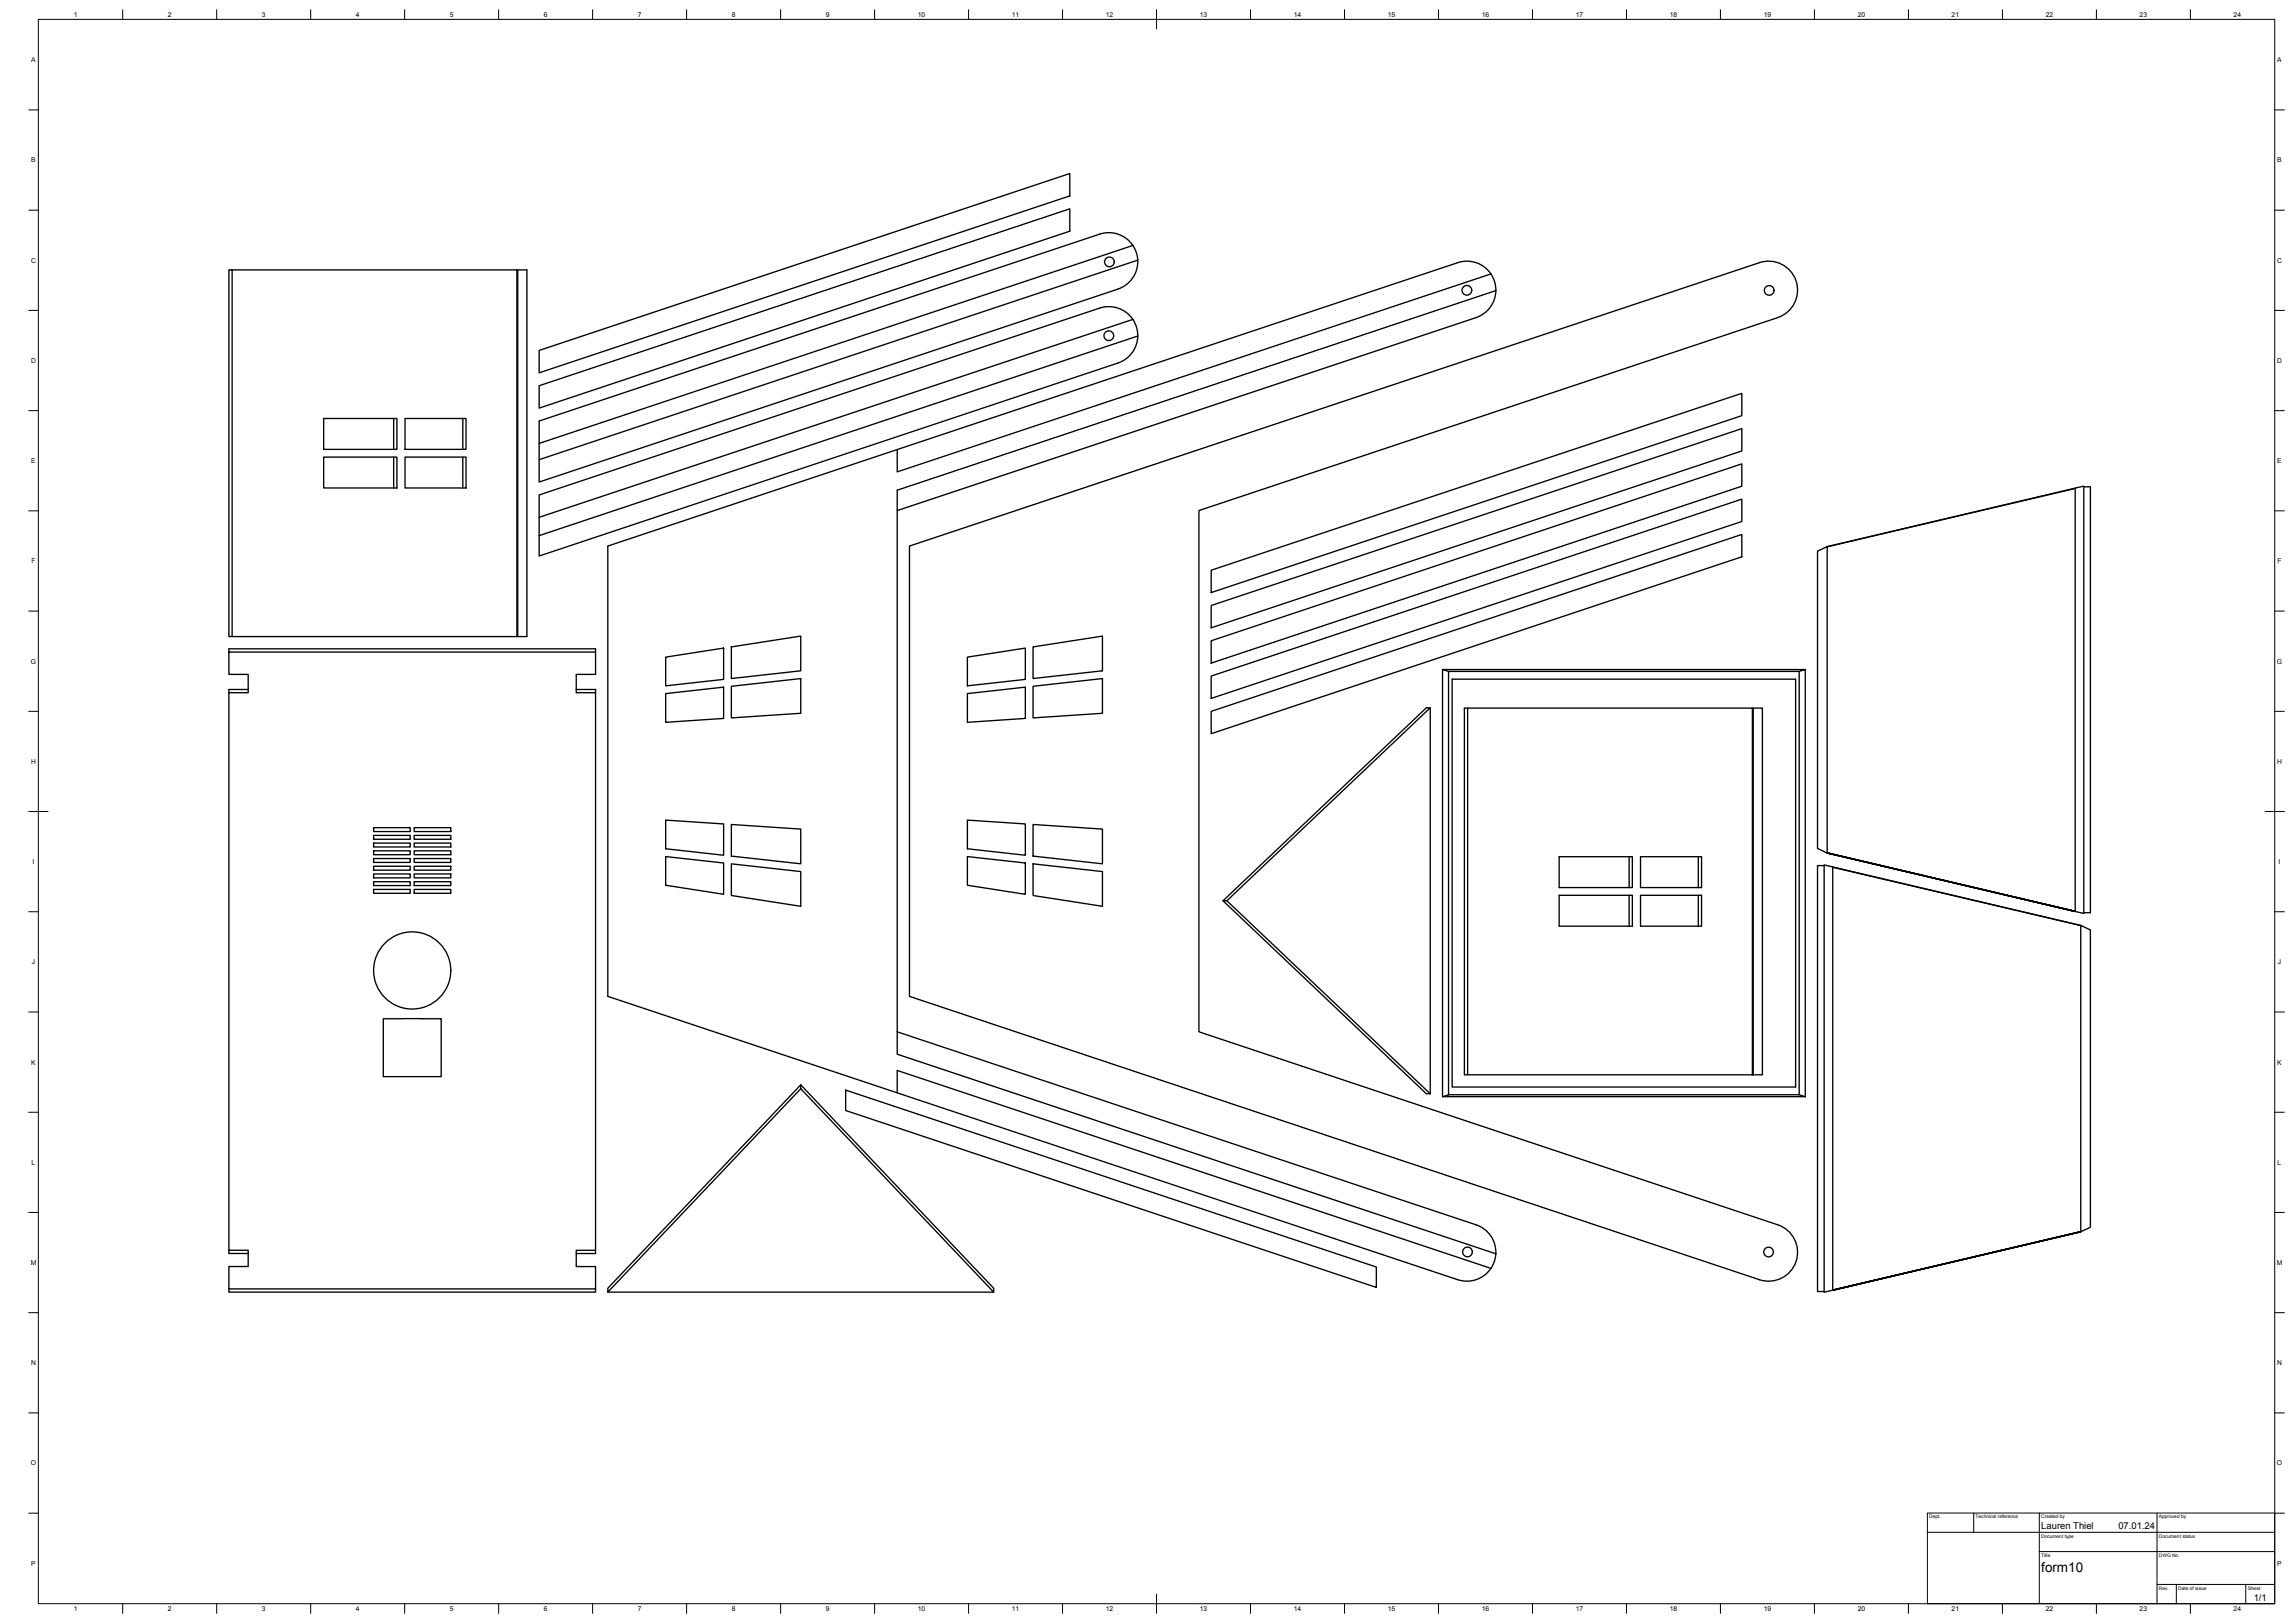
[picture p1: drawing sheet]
<svg xmlns="http://www.w3.org/2000/svg" width="1189mm" height="841mm" viewBox="0 0 1189 841" stroke-linecap="round" stroke-linejoin="round" font-family="sans-serif">
<defs><g id="words">
<text font-size="7" x="1058" y="815">form10</text>
<g font-size="4.9">
<text x="1058" y="793">Lauren Thiel</text>
<text x="1098" y="793">07.01.24</text>
<text x="1168" y="830">1/1</text>
</g>
<g font-size="3.5">
<text x="38" y="9">1</text>
<text x="87" y="9">2</text>
<text x="136" y="9">3</text>
<text x="184" y="9">4</text>
<text x="233" y="9">5</text>
<text x="282" y="9">6</text>
<text x="331" y="9">7</text>
<text x="379" y="9">8</text>
<text x="428" y="9">9</text>
<text x="476" y="9">10</text>
<text x="524" y="9">11</text>
<text x="573" y="9">12</text>
<text x="622" y="9">13</text>
<text x="670" y="9">14</text>
<text x="719" y="9">15</text>
<text x="768" y="9">16</text>
<text x="817" y="9">17</text>
<text x="865" y="9">18</text>
<text x="914" y="9">19</text>
<text x="963" y="9">20</text>
<text x="1011" y="9">21</text>
<text x="1060" y="9">22</text>
<text x="1109" y="9">23</text>
<text x="1158" y="9">24</text>
<text x="16" y="32">A</text>
<text x="1180" y="32">A</text>
<text x="16" y="84">B</text>
<text x="1180" y="84">B</text>
<text x="16" y="136">C</text>
<text x="1180" y="136">C</text>
<text x="16" y="188">D</text>
<text x="1180" y="188">D</text>
<text x="16" y="240">E</text>
<text x="1180" y="240">E</text>
<text x="16" y="292">F</text>
<text x="1180" y="292">F</text>
<text x="16" y="344">G</text>
<text x="1180" y="344">G</text>
<text x="16" y="396">H</text>
<text x="1180" y="396">H</text>
<text x="17" y="448">I</text>
<text x="1181" y="448">I</text>
<text x="17" y="500">J</text>
<text x="1181" y="500">J</text>
<text x="16" y="552">K</text>
<text x="1180" y="552">K</text>
<text x="16" y="604">L</text>
<text x="1180" y="604">L</text>
<text x="16" y="655">M</text>
<text x="1180" y="655">M</text>
<text x="16" y="707">N</text>
<text x="1180" y="707">N</text>
<text x="16" y="759">O</text>
<text x="1180" y="759">O</text>
<text x="16" y="811">P</text>
<text x="1180" y="811">P</text>
<text x="38" y="835">1</text>
<text x="87" y="835">2</text>
<text x="136" y="835">3</text>
<text x="184" y="835">4</text>
<text x="233" y="835">5</text>
<text x="282" y="835">6</text>
<text x="331" y="835">7</text>
<text x="379" y="835">8</text>
<text x="428" y="835">9</text>
<text x="476" y="835">10</text>
<text x="524" y="835">11</text>
<text x="573" y="835">12</text>
<text x="622" y="835">13</text>
<text x="670" y="835">14</text>
<text x="719" y="835">15</text>
<text x="768" y="835">16</text>
<text x="817" y="835">17</text>
<text x="865" y="835">18</text>
<text x="914" y="835">19</text>
<text x="963" y="835">20</text>
<text x="1011" y="835">21</text>
<text x="1060" y="835">22</text>
<text x="1109" y="835">23</text>
<text x="1158" y="835">24</text>
</g>
<g font-size="2.5">
<text x="1000" y="787">Dept.</text>
<text x="1024" y="787">Technical reference</text>
<text x="1058" y="787">Created by</text>
<text x="1119" y="787">Approved by</text>
<text x="1058" y="797">Document type</text>
<text x="1119" y="797">Document status</text>
<text x="1058" y="807">Title</text>
<text x="1119" y="807">DWG No.</text>
<text x="1119" y="824">Rev.</text>
<text x="1129" y="824">Date of issue</text>
<text x="1165" y="824">Sheet</text>
</g>
</g></defs>
<!-- layer: Visible -->
<g fill="none" stroke="#000" stroke-width=".7">
<path d="M119 140h1v190h-1zM120 140h153v190h-153M268 140v190M587 127a15 15 0 0 0-17-6l-291 97v12M587 127l2 3 1 5M587 127l-308 103v8M755 136a15 15 0 0 1 18 6M755 136l-440 147v233l150 50M912 136a15 15 0 0 1 19 10 15 15 0 0 1-10 19l-300 100v270l300 100a15 15 0 0 1 10 19 15 15 0 0 1-19 9l-441-147v-233l441-147M773 142l2 4v5M773 142l-308 103v-12M587 166l-308 102"/>
<path d="M590 174a15 15 0 0 0-20-14l-291 96v12M590 174a15 15 0 0 1-11 14l-300 100v-10M590 174l-311 104M279 200l275-92v12l-275 91zM279 182l275-92v12l-275 91zM168 217h38v16h-38zM204 217v16M210 217h32v16h-32zM240 217v16M168 237h38v16h-38zM204 237v16M210 237h32v16h-32z"/>
<path d="M240 237v16M279 238l311-103a15 15 0 0 1-11 15l-300 100zM465 254l310-103a15 15 0 0 1-10 14l-300 100zM1075 253l5-1v221l-133-31 128 30zM1075 253l-128 30M1080 252h3v221h-3M279 268v10M465 265v270M628 295l275-91v11l-275 92zM628 314l275-92v12l-275 91zM119 338h190v11h-10v10h10v289h-10v8h10v12h-190v-12h10v-8h-10v-289h10v-10h-10zM119 338v-2h190v2"/>
<path d="M379 335l36-5v18l-36 4zM535 335l36-5v18l-36 4zM628 332l275-92v12l-275 92zM129 357h-10v2M299 357h10v2M345 359l30-3v16l-30 2zM345 341l30-5v16l-30 3zM379 356l36-4v18l-36 2zM501 341l30-5v16l-30 3zM501 359l30-3v16l-30 2zM535 356l36-4v18l-36 2zM628 350l275-91v11l-275 92z"/>
<path d="M748 347l3 1v219l-3 1zM748 347h187l-3 1h-181M753 352h178v211h-178zM935 347l1 221-4-1v-219M628 369l275-92v12l-275 91zM741 367v200M761 367h147v190h-147zM761 367h-2v190h2M908 367h1v190h-1M909 367h4v190h-4M194 433h19v2h-19zM194 437h19v2h-19z"/>
<path d="M194 429h19v2h-19zM215 433h19v2h-19zM215 437h19v2h-19zM215 429h19v2h-19zM345 425l30 2v16l-30-3zM379 427l36 3v18l-36-4zM501 425l30 2v16l-30-3zM535 427l36 3v18l-36-4zM194 441h19v2h-19zM194 445h19v2h-19zM194 449h19v2h-19zM194 457h19v2h-19z"/>
<path d="M194 453h19v2h-19zM215 449h19v2h-19zM215 457h19v2h-19zM215 453h19v2h-19zM215 441h19v2h-19zM215 445h19v2h-19zM345 444l30 3v16l-30-4zM379 448l36 4v18l-36-6zM501 444l30 3v16l-30-4zM535 448l36 4v18l-36-6zM808 444h38v16h-38zM844 444v16"/>
<path d="M850 444h32v16h-32zM880 444v16M945 448l5 1v220l128-31-133 32zM945 449h-3v220h3M947 442l128 30M947 442l-5-2v-154l5-3v159l128 30M950 449l128 31-128-31M194 461h19v2h-19zM215 461h19v2h-19zM634 467h2l105 100h-2l-105-100 105-100h2l-105 100M808 464h38v16h-38zM844 464v16"/>
<path d="M850 464h32v16h-32zM880 464v16M199 528h30v30h-30zM465 535v11l310 104M465 535l300 100a15 15 0 0 1 10 15M415 562v2l-100 106v-2zM415 562l100 106v2h-200M415 564l100 106M438 565l275 92v10l-275-92zM748 568h187M751 567h181M1078 638l-128 31"/>
<path d="M1078 638l5-2v-154l-5-2v158l-128 31M119 648v2h10M309 648v2h-10M775 650a15 15 0 0 1-20 13l-290-97v-11l308 102M119 668v2h190v-2M972 663l-22 6"/>
<circle cx="575" cy="136" r="2.5"/>
<circle cx="760" cy="150" r="2.5"/>
<circle cx="917" cy="150" r="2.5"/>
<circle cx="575" cy="174" r="2.5"/>
<circle cx="214" cy="503" r="20"/>
<circle cx="761" cy="649" r="2.5"/>
<circle cx="917" cy="649" r="2.5"/>
</g>
<!-- layer: BORDER -->
<g fill="none" stroke="#000" stroke-width=".52">
<path d="M20 10h1159v821h-1159zM64 5v5M112 5v5M161 5v5M210 5v5M258 5v5M307 5v5M356 5v5M405 5v5M453 5v5M502 5v5M551 5v5"/>
<path d="M599 5v10M648 5v5M697 5v5M746 5v5M794 5v5M843 5v5M892 5v5M940 5v5M989 5v5M1038 5v5M1086 5v5M1135 5v5"/>
<path d="M15 57h5M1179 57h5M15 109h5M1179 109h5M15 161h5M1179 161h5M15 213h5M1179 213h5M15 265h5M1179 265h5M15 317h5M1179 317h5"/>
<path d="M15 369h5M1179 369h5M15 421h10M1174 421h10M15 472h5M1179 472h5M15 524h5M1179 524h5M15 576h5M1179 576h5M15 628h5M1179 628h5"/>
<path d="M15 680h5M1179 680h5M15 732h5M1179 732h5M15 784h5M1179 784h5M64 831v5M112 831v5M161 831v5M210 831v5M258 831v5M307 831v5"/>
<path d="M356 831v5M405 831v5M453 831v5M502 831v5M551 831v5M599 826v10M648 831v5M697 831v5M746 831v5M794 831v5M843 831v5M892 831v5"/>
<path d="M940 831v5M989 831v5M1038 831v5M1086 831v5M1135 831v5"/>
</g>
<!-- layer: TITLEBLOCK -->
<path d="M999 784h180v47h-180zM999 794h180M1023 784v10M1057 784v47M1118 784v47M1057 804h122M1118 821h61M1128 821v10M1164 821v10" fill="none" stroke="#000" stroke-width=".52"/>
<use href="#words"/>
</svg>
